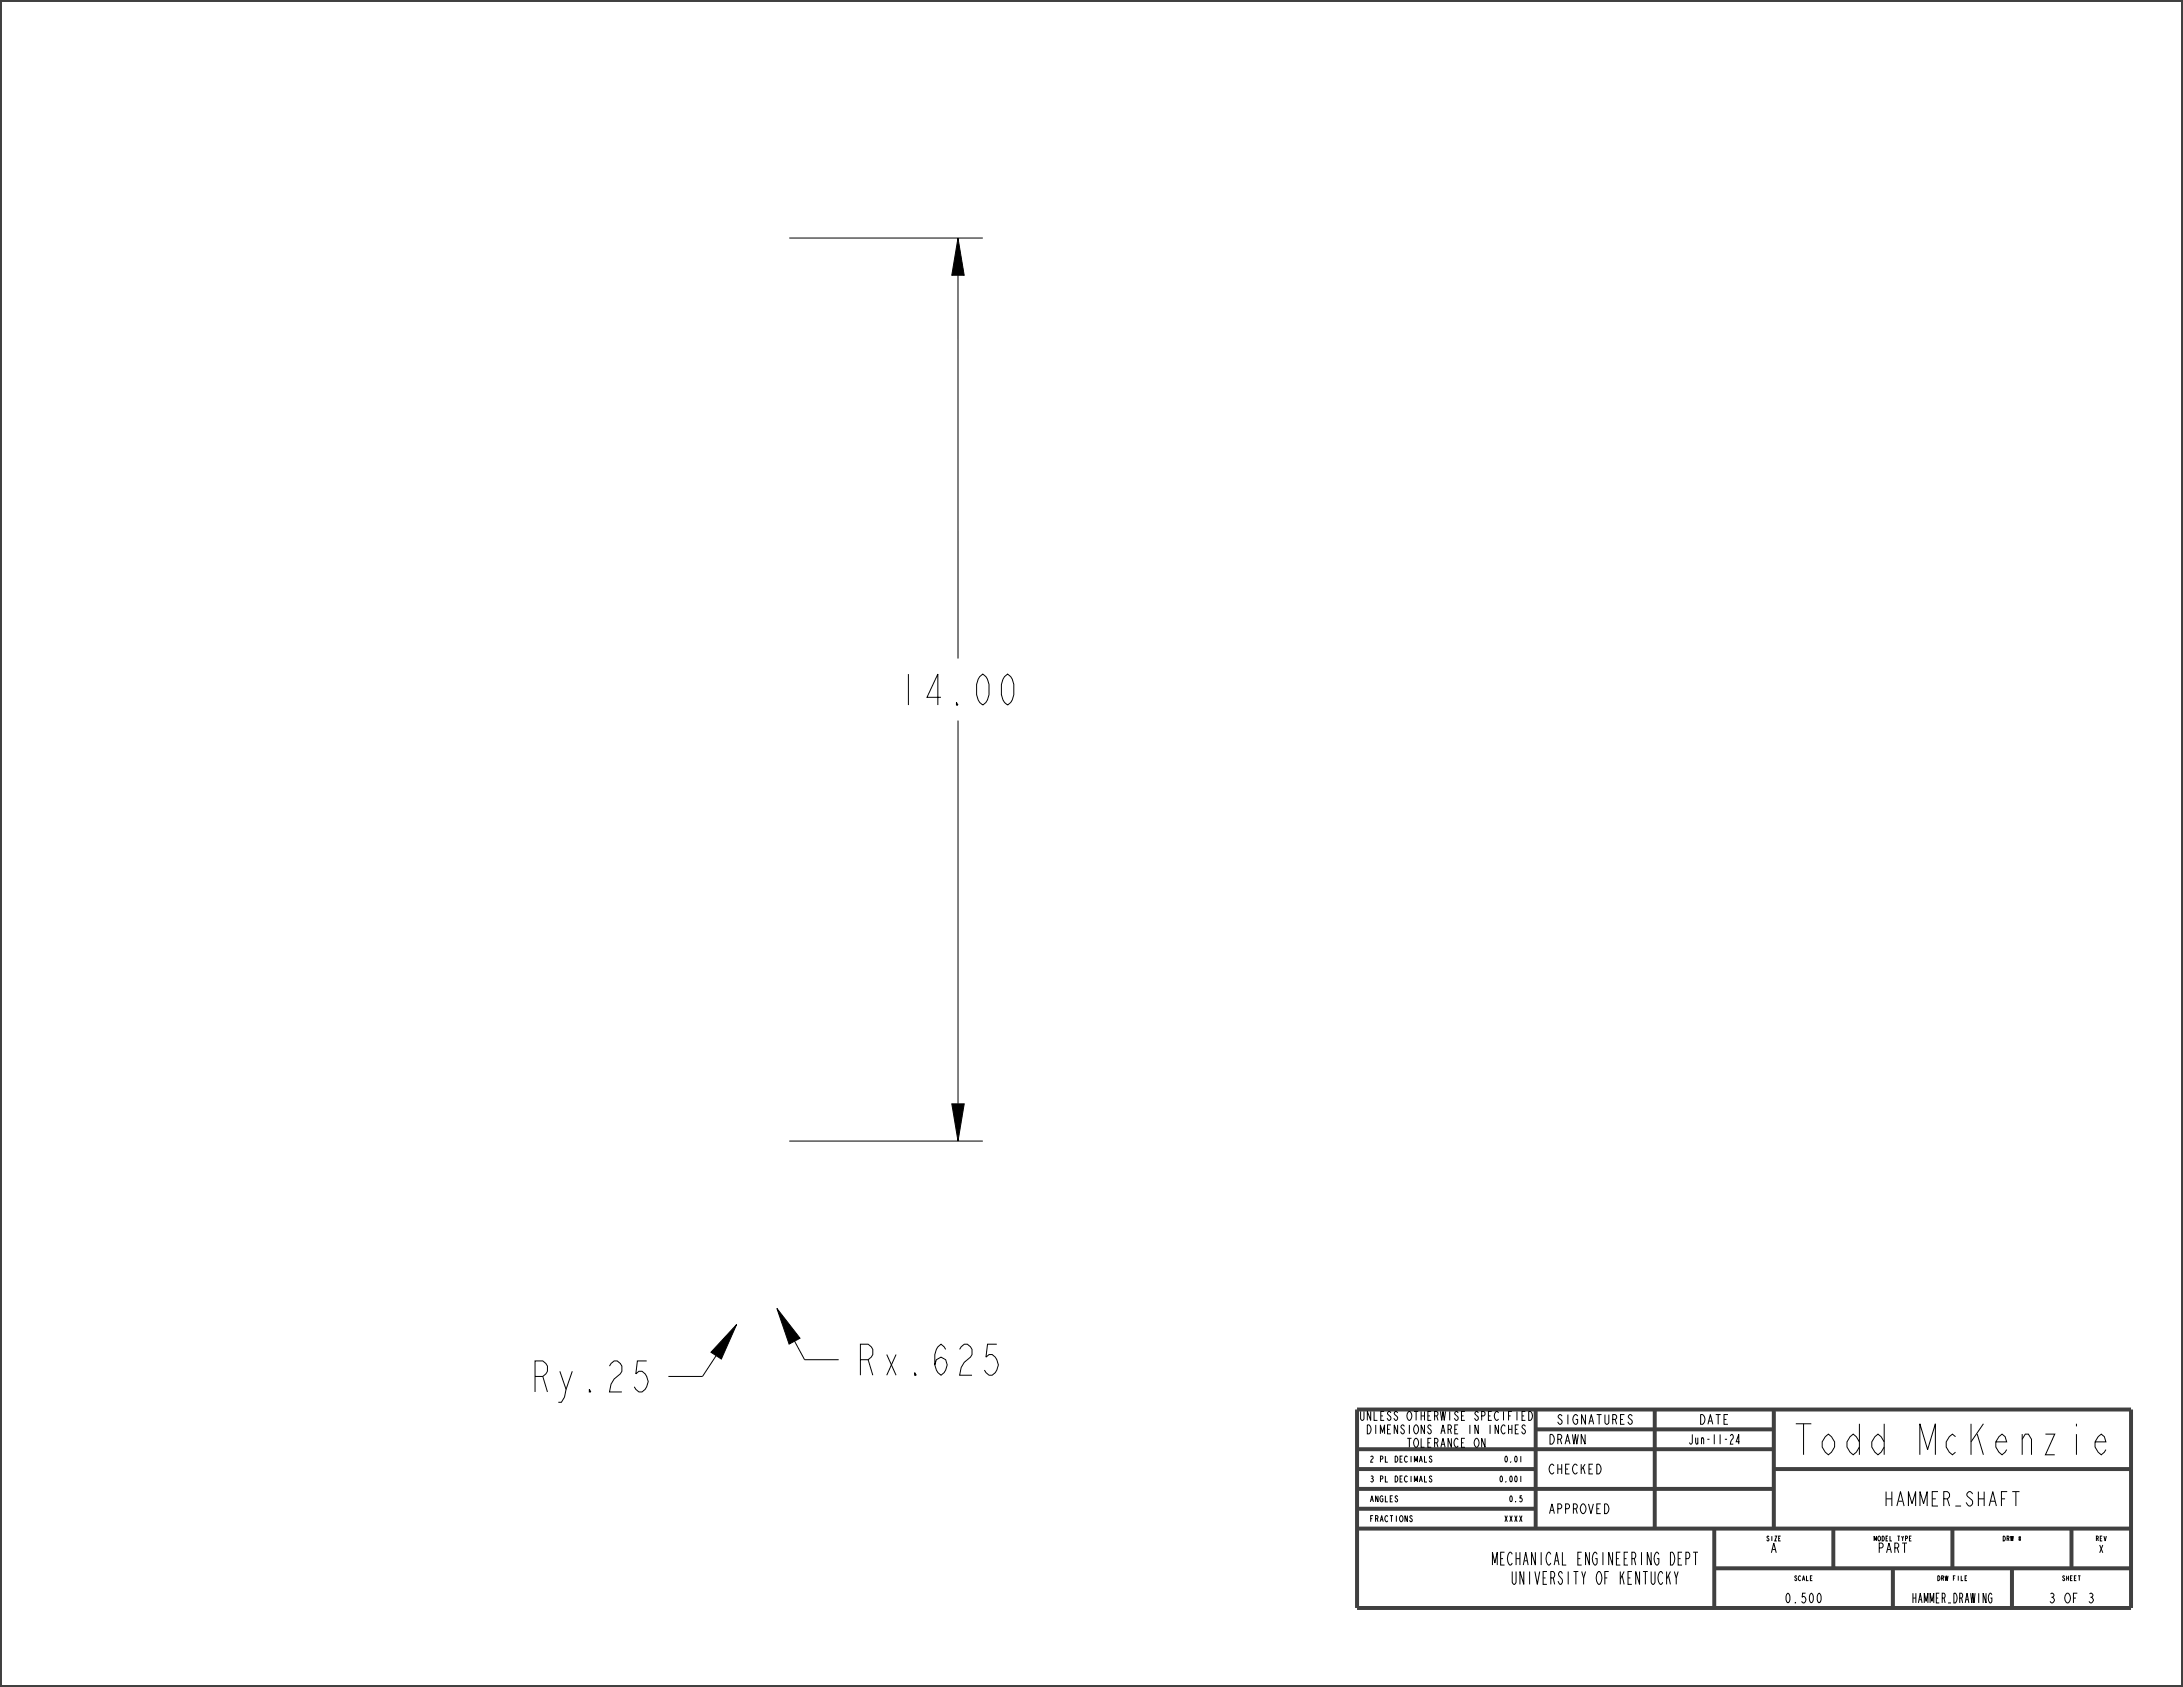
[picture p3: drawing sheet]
<svg xmlns="http://www.w3.org/2000/svg" width="279mm" height="216mm" viewBox="0 0 279 216" stroke-linecap="round" stroke-linejoin="round" font-family="sans-serif">
<defs><g id="words">
<g font-size="5.2">
<text x="114.7" y="90.2">14.00</text>
<text x="67.7" y="178.1">Ry.25</text>
<text x="109.3" y="176">Rx.625</text>
<text x="229.8" y="186.2">Todd McKenzie</text>
</g>
<text font-size="2.4" x="241.2" y="192.7">HAMMER_SHAFT</text>
<g font-size="2.1">
<text x="191.2" y="200.3">MECHANICAL ENGINEERING DEPT</text>
<text x="193.6" y="202.8">UNIVERSITY OF KENTUCKY</text>
</g>
<g font-size="1.6">
<text x="198.1" y="184.8">DRAWN</text>
<text x="199.3" y="182.3">SIGNATURES</text>
<text x="216.1" y="184.8">Jun-11-24</text>
<text x="217.5" y="182.3">DATE</text>
<text x="198.1" y="188.6">CHECKED</text>
<text x="198.1" y="193.7">APPROVED</text>
<text x="226.5" y="198.7">A</text>
<text x="240.3" y="198.7">PART</text>
<text x="228.4" y="205.1">0.500</text>
<text x="244.8" y="205.1">HAMMER_DRAWING</text>
<text x="262.1" y="205.1">3 OF 3</text>
</g>
<g font-size="1.5">
<text x="174.2" y="181.8">UNLESS OTHERWISE SPECIFIED</text>
<text x="175" y="183.5">DIMENSIONS ARE IN INCHES</text>
<text x="180.1" y="185.2">TOLERANCE ON</text>
</g>
<text font-size="1.3" x="268.5" y="198.7">X</text>
<g font-size="1">
<text x="175.3" y="189.7">3 PL DECIMALS</text>
<text x="175.3" y="187.1">2 PL DECIMALS</text>
<text x="191.9" y="189.7">0.001</text>
<text x="192.5" y="187.1">0.01</text>
<text x="175.3" y="194.7">FRACTIONS</text>
<text x="175.3" y="192.2">ANGLES</text>
<text x="192.5" y="194.7">XXXX</text>
<text x="193.1" y="192.2">0.5</text>
</g>
<g font-size=".8">
<text x="226.1" y="197.2">SIZE</text>
<text x="239.8" y="197.2">MODEL TYPE</text>
<text x="256.3" y="197.2">DRW #</text>
<text x="268.2" y="197.2">REV</text>
<text x="229.6" y="202.3">SCALE</text>
<text x="247.9" y="202.3">DRW FILE</text>
<text x="263.9" y="202.3">SHEET</text>
</g>
</g></defs>
<path d="M122.6 30.5l.8 4.7h-1.6zM121.8 141.3h1.6l-.8 4.7zM94.3 169.5l-2 4.4-1.3-.8zM99.4 167.5l3 3.8-1.4 .7z" fill="#000"/>
<path d="M122.6 30.5l.8 4.7h-1.6zM122.6 35.2v49.1M125.8 30.5h-24.8M122.6 92.2v49.1M121.8 141.3h1.6l-.8 4.7zM125.8 146h-24.8M91.7 173.5l-1.8 2.7h-4.4M94.3 169.5l-2 4.4-1.3-.8zM99.4 167.5l3 3.8-1.4 .7zM101.7 171.6l1.3 2.4h4.3" fill="none" stroke="#000" stroke-width=".13"/>
<g fill="none" stroke="#404040" stroke-width=".51">
<path d="M0 0h279.4v215.9h-279.4zM173.7 180.4h99v25.4h-99zM173.7 195.6h99M173.7 193.1h22.8M173.7 190.5h53.3M173.7 188h22.8M173.7 185.5h53.3M196.5 182.9h30.5M196.5 180.4v15.2M211.8 180.4v15.2M219.4 195.6v10.2M227 188h45.7"/>
<path d="M227 180.4v15.2M234.6 195.6v5.1M249.9 195.6v5.1M265.1 195.6v5.1M219.4 200.7h53.3M242.3 200.7v5.1M257.5 200.7v5.1"/>
</g>
<use href="#words"/>
</svg>
